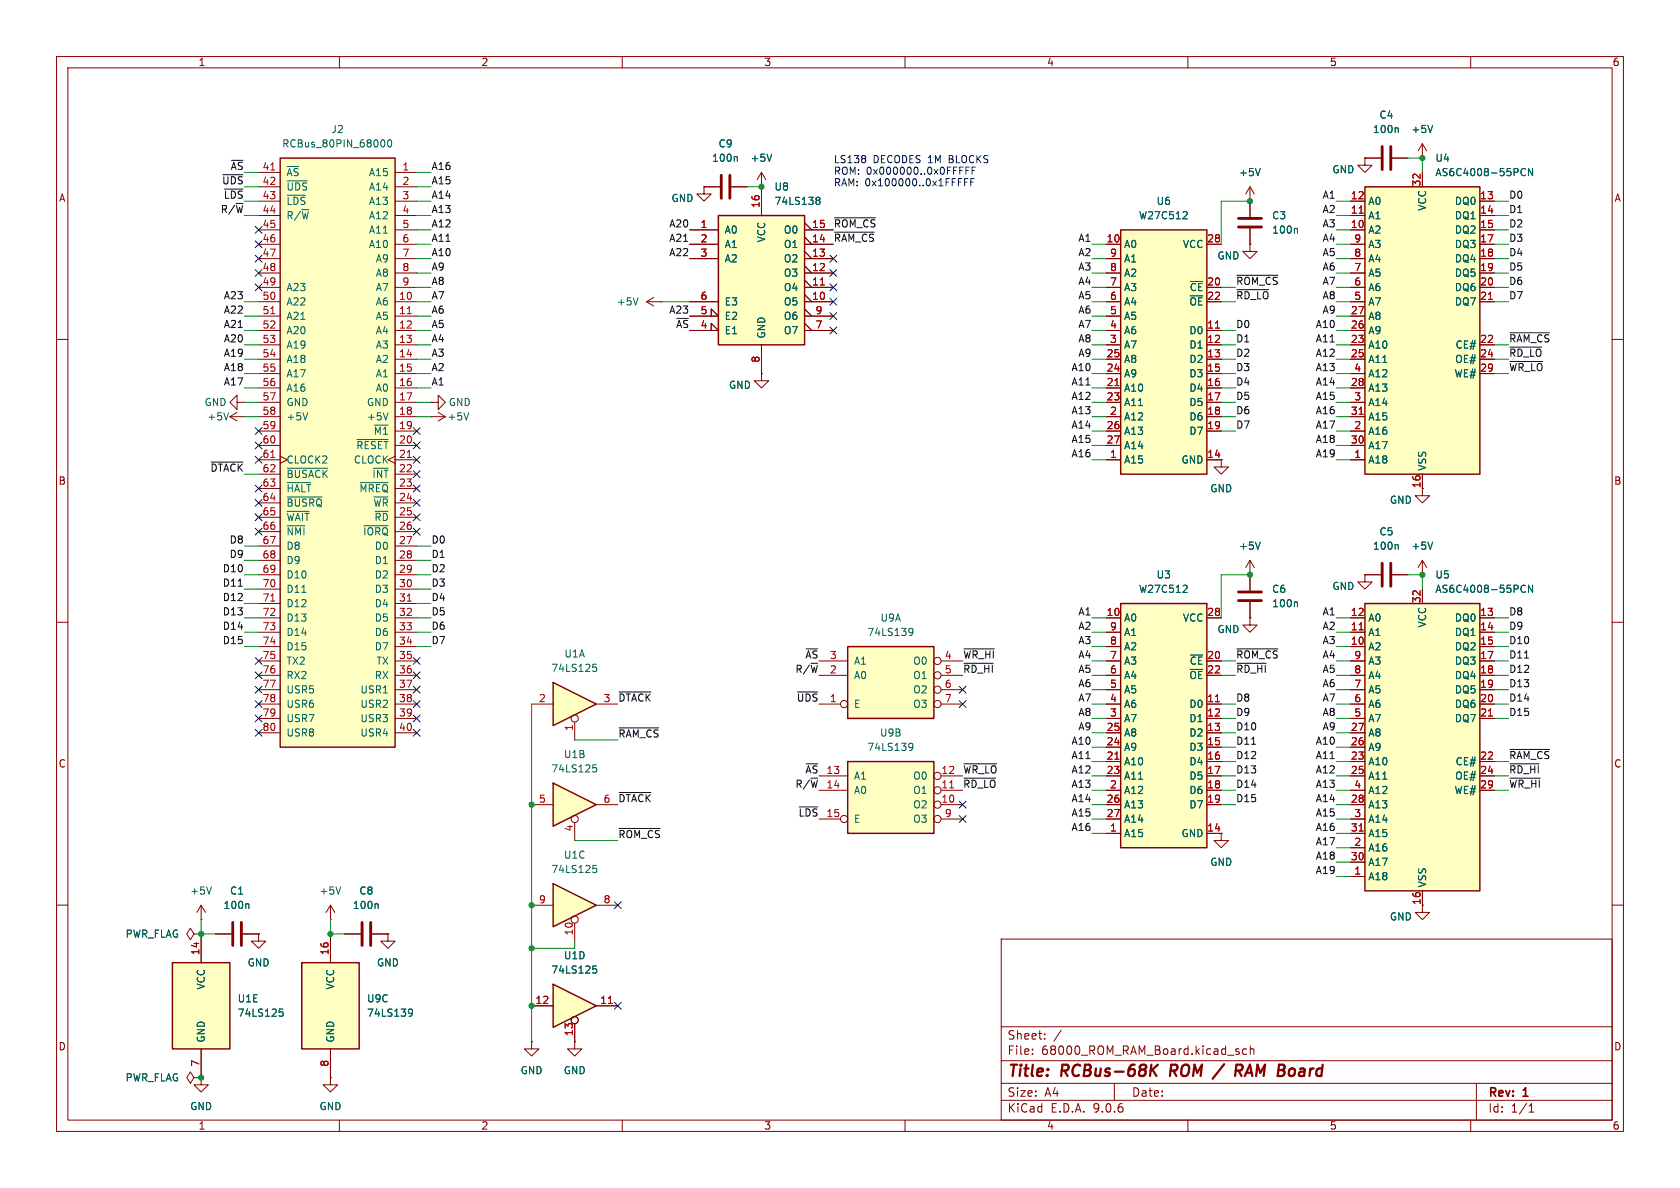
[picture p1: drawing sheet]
<svg xmlns="http://www.w3.org/2000/svg" width="297mm" height="210mm" viewBox="0 0 297 210" stroke-linecap="round" stroke-linejoin="round" font-family="sans-serif">
<defs><g id="words">
<g font-size="2.8" fill="#840000">
<text x="178" y="190.9">Title:</text>
<text x="187.7" y="190.9">RCBus-68K</text>
<text x="207.7" y="190.9">ROM</text>
<text x="216.4" y="190.9">/</text>
<text x="220.8" y="190.9">RAM Board</text>
</g>
<g font-size="2.1" fill="#840000">
<text x="178" y="184">Sheet:</text>
<text x="178" y="186.7">File:</text>
<text x="184.1" y="186.7">68000_ROM_RAM_Board.kicad_sch</text>
<text x="178" y="196.9">KiCad</text>
<text x="178" y="194.1">Size:</text>
<text x="184.7" y="194.1">A4</text>
<text x="185.7" y="196.9">E.D.A.</text>
<text x="193.3" y="196.9">9.0.6</text>
<text x="200" y="194.1">Date:</text>
<text x="263" y="194.3">Rev:</text>
<text x="263" y="196.9">Id:</text>
<text x="267.1" y="196.9">1/1</text>
<text x="269.4" y="194.3">1</text>
</g>
<g font-size="1.8" fill="#840000">
<text x="35" y="11.9">1</text>
<text x="85" y="11.9">2</text>
<text x="135" y="11.9">3</text>
<text x="185" y="11.9">4</text>
<text x="235" y="11.9">5</text>
<text x="285" y="11.9">6</text>
<text x="10.3" y="35.9">A</text>
<text x="285.3" y="35.9">A</text>
<text x="10.3" y="85.9">B</text>
<text x="251.2" y="86.4" transform="rotate(-90 251.2 86.4)">16</text>
<text x="285.3" y="85.9">B</text>
<text x="10.3" y="135.9">C</text>
<text x="285.3" y="135.9">C</text>
<text x="10.3" y="185.9">D</text>
<text x="285.3" y="185.9">D</text>
<text x="35" y="199.9">1</text>
<text x="85" y="199.9">2</text>
<text x="135" y="199.9">3</text>
<text x="185" y="199.9">4</text>
<text x="235" y="199.9">5</text>
<text x="285" y="199.9">6</text>
</g>
<g font-size="1.8" fill="#006464">
<text x="58.5" y="23.7">J2</text>
<text x="242.6" y="23.7">100n</text>
<text x="243.8" y="21.2">C4</text>
<text x="249.4" y="23.7">+5V</text>
<text x="49.8" y="26.3">RCBus_80PIN_68000</text>
<text x="125.8" y="28.8">100n</text>
<text x="126.9" y="26.3">C9</text>
<text x="132.6" y="28.8">+5V</text>
<text x="253.7" y="28.8">U4</text>
<text x="50.5" y="31.3">~{AS}</text>
<text x="50.5" y="33.9">~{UDS}</text>
<text x="65.1" y="31.3">A15</text>
<text x="65.1" y="33.9">A14</text>
<text x="118.6" y="35.9">GND</text>
<text x="136.8" y="33.9">U8</text>
<text x="218.9" y="31.3">+5V</text>
<text x="235.5" y="30.8">GND</text>
<text x="253.7" y="31.3">AS6C4008-55PCN</text>
<text x="50.5" y="36.4">~{LDS}</text>
<text x="50.5" y="39">R/~{W}</text>
<text x="65.1" y="36.4">A13</text>
<text x="65.1" y="39">A12</text>
<text x="65.1" y="41.5">A11</text>
<text x="128" y="41.5">A0</text>
<text x="136.8" y="36.4">74LS138</text>
<text x="138.5" y="41.5">O0</text>
<text x="201.3" y="39">W27C512</text>
<text x="204.4" y="36.4">U6</text>
<text x="224.8" y="39">C3</text>
<text x="224.8" y="41.5">100n</text>
<text x="241.8" y="36.4">A0</text>
<text x="241.8" y="39">A1</text>
<text x="241.8" y="41.5">A2</text>
<text x="252.3" y="37.4" transform="rotate(-90 252.3 37.4)">VCC</text>
<text x="257.1" y="36.4">DQ0</text>
<text x="257.1" y="39">DQ1</text>
<text x="257.1" y="41.5">DQ2</text>
<text x="65.1" y="44">A10</text>
<text x="66.3" y="46.6">A9</text>
<text x="128" y="44">A1</text>
<text x="128" y="46.6">A2</text>
<text x="135.5" y="42.9" transform="rotate(-90 135.5 42.9)">VCC</text>
<text x="138.5" y="44">O1</text>
<text x="138.5" y="46.6">O2</text>
<text x="198.6" y="44">A0</text>
<text x="198.6" y="46.6">A1</text>
<text x="209" y="44">VCC</text>
<text x="215.1" y="46.1">GND</text>
<text x="241.8" y="44">A3</text>
<text x="241.8" y="46.6">A4</text>
<text x="257.1" y="44">DQ3</text>
<text x="257.1" y="46.6">DQ4</text>
<text x="50.5" y="51.7">A23</text>
<text x="66.3" y="49.1">A8</text>
<text x="66.3" y="51.7">A7</text>
<text x="138.5" y="49.1">O3</text>
<text x="138.5" y="51.7">O4</text>
<text x="198.6" y="49.1">A2</text>
<text x="198.6" y="51.7">A3</text>
<text x="210.2" y="51.7">~{CE}</text>
<text x="241.8" y="49.1">A5</text>
<text x="241.8" y="51.7">A6</text>
<text x="257.1" y="49.1">DQ5</text>
<text x="257.1" y="51.7">DQ6</text>
<text x="50.5" y="54.2">A22</text>
<text x="50.5" y="56.7">A21</text>
<text x="50.5" y="59.3">A20</text>
<text x="66.3" y="54.2">A6</text>
<text x="66.3" y="56.7">A5</text>
<text x="66.3" y="59.3">A4</text>
<text x="108.9" y="54.2">+5V</text>
<text x="128" y="54.2">E3</text>
<text x="128" y="56.7">E2</text>
<text x="128" y="59.3">E1</text>
<text x="135.5" y="59.9" transform="rotate(-90 135.5 59.9)">GND</text>
<text x="138.5" y="54.2">O5</text>
<text x="138.5" y="56.7">O6</text>
<text x="138.5" y="59.3">O7</text>
<text x="198.6" y="54.2">A4</text>
<text x="198.6" y="56.7">A5</text>
<text x="198.6" y="59.3">A6</text>
<text x="210.2" y="54.2">~{OE}</text>
<text x="210.2" y="59.3">D0</text>
<text x="241.8" y="54.2">A7</text>
<text x="241.8" y="56.7">A8</text>
<text x="241.8" y="59.3">A9</text>
<text x="257.1" y="54.2">DQ7</text>
<text x="50.5" y="61.8">A19</text>
<text x="50.5" y="64.4">A18</text>
<text x="66.3" y="61.8">A3</text>
<text x="66.3" y="64.4">A2</text>
<text x="198.6" y="61.8">A7</text>
<text x="198.6" y="64.4">A8</text>
<text x="210.2" y="61.8">D1</text>
<text x="210.2" y="64.4">D2</text>
<text x="241.8" y="61.8">A10</text>
<text x="241.8" y="64.4">A11</text>
<text x="257.2" y="64.4">OE#</text>
<text x="257.2" y="61.8">CE#</text>
<text x="36.1" y="72">GND</text>
<text x="50.5" y="66.9">A17</text>
<text x="50.5" y="69.4">A16</text>
<text x="50.5" y="72">GND</text>
<text x="64.8" y="72">GND</text>
<text x="66.3" y="66.9">A1</text>
<text x="66.3" y="69.4">A0</text>
<text x="79.2" y="72">GND</text>
<text x="128.8" y="68.9">GND</text>
<text x="198.6" y="66.9">A9</text>
<text x="198.6" y="69.4">A10</text>
<text x="198.6" y="72">A11</text>
<text x="210.2" y="66.9">D3</text>
<text x="210.2" y="69.4">D4</text>
<text x="210.2" y="72">D5</text>
<text x="241.8" y="66.9">A12</text>
<text x="241.8" y="69.4">A13</text>
<text x="241.8" y="72">A14</text>
<text x="257" y="66.9">WE#</text>
<text x="36.6" y="74.5">+5V</text>
<text x="50.5" y="74.5">+5V</text>
<text x="64.8" y="74.5">+5V</text>
<text x="66" y="77.1">~{M1}</text>
<text x="79" y="74.5">+5V</text>
<text x="198.6" y="74.5">A12</text>
<text x="198.6" y="77.1">A13</text>
<text x="210.2" y="74.5">D6</text>
<text x="210.2" y="77.1">D7</text>
<text x="241.8" y="74.5">A15</text>
<text x="241.8" y="77.1">A16</text>
<text x="50.5" y="82.1">CLOCK2</text>
<text x="62.5" y="82.1">CLOCK</text>
<text x="62.9" y="79.6">~{RESET}</text>
<text x="198.6" y="79.6">A14</text>
<text x="198.6" y="82.1">A15</text>
<text x="208.8" y="82.1">GND</text>
<text x="241.8" y="79.6">A17</text>
<text x="241.8" y="82.1">A18</text>
<text x="252.3" y="83.3" transform="rotate(-90 252.3 83.3)">VSS</text>
<text x="50.5" y="84.7">~{BUSACK}</text>
<text x="50.5" y="87.2">~{HALT}</text>
<text x="50.5" y="89.8">~{BUSRQ}</text>
<text x="63.4" y="87.2">~{MREQ}</text>
<text x="65.7" y="84.7">~{INT}</text>
<text x="65.9" y="89.8">~{WR}</text>
<text x="213.9" y="87.2">GND</text>
<text x="245.6" y="89.3">GND</text>
<text x="50.5" y="92.3">~{WAIT}</text>
<text x="50.5" y="94.8">~{NMI}</text>
<text x="64.1" y="94.8">~{IORQ}</text>
<text x="66.1" y="92.3">~{RD}</text>
<text x="243.8" y="94.8">C5</text>
<text x="50.5" y="97.4">D8</text>
<text x="50.5" y="99.9">D9</text>
<text x="66.2" y="97.4">D0</text>
<text x="66.2" y="99.9">D1</text>
<text x="218.9" y="97.4">+5V</text>
<text x="242.6" y="97.4">100n</text>
<text x="249.4" y="97.4">+5V</text>
<text x="50.5" y="102.5">D10</text>
<text x="50.5" y="105">D11</text>
<text x="50.5" y="107.5">D12</text>
<text x="66.2" y="102.5">D2</text>
<text x="66.2" y="105">D3</text>
<text x="66.2" y="107.5">D4</text>
<text x="201.3" y="105">W27C512</text>
<text x="204.4" y="102.5">U3</text>
<text x="224.8" y="105">C6</text>
<text x="224.8" y="107.5">100n</text>
<text x="235.5" y="104.5">GND</text>
<text x="253.7" y="105">AS6C4008-55PCN</text>
<text x="253.7" y="102.5">U5</text>
<text x="50.5" y="110.1">D13</text>
<text x="50.5" y="112.6">D14</text>
<text x="66.2" y="110.1">D5</text>
<text x="66.2" y="112.6">D6</text>
<text x="153.2" y="112.6">74LS139</text>
<text x="155.6" y="110.1">U9A</text>
<text x="198.6" y="110.1">A0</text>
<text x="198.6" y="112.6">A1</text>
<text x="209" y="110.1">VCC</text>
<text x="215.1" y="112.1">GND</text>
<text x="241.8" y="110.1">A0</text>
<text x="241.8" y="112.6">A1</text>
<text x="252.3" y="111" transform="rotate(-90 252.3 111)">VCC</text>
<text x="257.1" y="110.1">DQ0</text>
<text x="257.1" y="112.6">DQ1</text>
<text x="50.5" y="115.2">D15</text>
<text x="50.5" y="117.7">TX2</text>
<text x="66.2" y="115.2">D7</text>
<text x="66.5" y="117.7">TX</text>
<text x="97.4" y="119">74LS125</text>
<text x="99.7" y="116.4">U1A</text>
<text x="150.9" y="117.7">A1</text>
<text x="161.3" y="117.7">O0</text>
<text x="198.6" y="115.2">A2</text>
<text x="198.6" y="117.7">A3</text>
<text x="210.2" y="117.7">~{CE}</text>
<text x="241.8" y="115.2">A2</text>
<text x="241.8" y="117.7">A3</text>
<text x="257.1" y="115.2">DQ2</text>
<text x="257.1" y="117.7">DQ3</text>
<text x="50.5" y="120.2">RX2</text>
<text x="50.5" y="122.8">USR5</text>
<text x="50.5" y="125.3">USR6</text>
<text x="63.6" y="122.8">USR1</text>
<text x="63.6" y="125.3">USR2</text>
<text x="66.2" y="120.2">RX</text>
<text x="150.9" y="120.2">A0</text>
<text x="150.9" y="125.3">E</text>
<text x="161.3" y="120.2">O1</text>
<text x="161.3" y="122.8">O2</text>
<text x="161.3" y="125.3">O3</text>
<text x="198.6" y="120.2">A4</text>
<text x="198.6" y="122.8">A5</text>
<text x="198.6" y="125.3">A6</text>
<text x="210.2" y="120.2">~{OE}</text>
<text x="210.2" y="125.3">D0</text>
<text x="241.8" y="120.2">A4</text>
<text x="241.8" y="122.8">A5</text>
<text x="241.8" y="125.3">A6</text>
<text x="257.1" y="120.2">DQ4</text>
<text x="257.1" y="122.8">DQ5</text>
<text x="257.1" y="125.3">DQ6</text>
<text x="50.5" y="127.9">USR7</text>
<text x="50.5" y="130.4">USR8</text>
<text x="63.6" y="127.9">USR3</text>
<text x="63.6" y="130.4">USR4</text>
<text x="155.5" y="130.4">U9B</text>
<text x="198.6" y="127.9">A7</text>
<text x="198.6" y="130.4">A8</text>
<text x="210.2" y="127.9">D1</text>
<text x="210.2" y="130.4">D2</text>
<text x="241.8" y="127.9">A7</text>
<text x="241.8" y="130.4">A8</text>
<text x="257.1" y="127.9">DQ7</text>
<text x="97.4" y="136.8">74LS125</text>
<text x="99.6" y="134.2">U1B</text>
<text x="153.2" y="132.9">74LS139</text>
<text x="198.6" y="132.9">A9</text>
<text x="198.6" y="135.5">A10</text>
<text x="210.2" y="132.9">D3</text>
<text x="210.2" y="135.5">D4</text>
<text x="241.8" y="132.9">A9</text>
<text x="241.8" y="135.5">A10</text>
<text x="257.2" y="135.5">CE#</text>
<text x="150.9" y="138">A1</text>
<text x="150.9" y="140.6">A0</text>
<text x="161.3" y="138">O0</text>
<text x="161.3" y="140.6">O1</text>
<text x="161.3" y="143.1">O2</text>
<text x="198.6" y="138">A11</text>
<text x="198.6" y="140.6">A12</text>
<text x="198.6" y="143.1">A13</text>
<text x="210.2" y="138">D5</text>
<text x="210.2" y="140.6">D6</text>
<text x="210.2" y="143.1">D7</text>
<text x="241.8" y="138">A11</text>
<text x="241.8" y="140.6">A12</text>
<text x="241.8" y="143.1">A13</text>
<text x="257" y="140.6">WE#</text>
<text x="257.2" y="138">OE#</text>
<text x="150.9" y="145.6">E</text>
<text x="161.3" y="145.6">O3</text>
<text x="198.6" y="145.6">A14</text>
<text x="198.6" y="148.2">A15</text>
<text x="208.8" y="148.2">GND</text>
<text x="241.8" y="145.6">A14</text>
<text x="241.8" y="148.2">A15</text>
<text x="97.4" y="154.5">74LS125</text>
<text x="99.6" y="152">U1C</text>
<text x="213.9" y="153.3">GND</text>
<text x="241.8" y="150.7">A16</text>
<text x="241.8" y="153.3">A17</text>
<text x="241.8" y="155.8">A18</text>
<text x="33.5" y="158.3">+5V</text>
<text x="39.4" y="160.9">100n</text>
<text x="40.6" y="158.3">C1</text>
<text x="56.4" y="158.3">+5V</text>
<text x="62.3" y="160.9">100n</text>
<text x="63.4" y="158.3">C8</text>
<text x="252.3" y="157" transform="rotate(-90 252.3 157)">VSS</text>
<text x="22.1" y="166">PWR_FLAG</text>
<text x="245.6" y="162.9">GND</text>
<text x="43.7" y="171">GND</text>
<text x="66.5" y="171">GND</text>
<text x="97.4" y="172.3">74LS125</text>
<text x="99.6" y="169.8">U1D</text>
<text x="36.4" y="175" transform="rotate(-90 36.4 175)">VCC</text>
<text x="41.9" y="179.9">74LS125</text>
<text x="41.9" y="177.4">U1E</text>
<text x="59.3" y="175" transform="rotate(-90 59.3 175)">VCC</text>
<text x="64.8" y="179.9">74LS139</text>
<text x="64.8" y="177.4">U9C</text>
<text x="36.4" y="184.4" transform="rotate(-90 36.4 184.4)">GND</text>
<text x="59.3" y="184.4" transform="rotate(-90 59.3 184.4)">GND</text>
<text x="22.1" y="191.4">PWR_FLAG</text>
<text x="91.9" y="190.1">GND</text>
<text x="99.6" y="190.1">GND</text>
<text x="33.5" y="196.4">GND</text>
<text x="56.4" y="196.4">GND</text>
</g>
<g font-size="1.8" fill="#0000c2">
<text x="147.3" y="29">LS138</text>
<text x="154.4" y="29">DECODES 1M</text>
<text x="168" y="29">BLOCKS</text>
<text x="147.3" y="31.1">ROM: 0x000000..0x0FFFFF</text>
<text x="147.3" y="33.1">RAM: 0x100000..0x1FFFFF</text>
</g>
<g font-size="1.8" fill="#009600">
<text x="39.2" y="32.7">~{UDS} 42</text>
<text x="39.5" y="35.2">~{LDS} 43</text>
<text x="40.7" y="30.1">~{AS} 41</text>
<text x="37.1" y="83.5">~{DTACK} 62</text>
</g>
<g font-size="1.8" fill="#a90000">
<text x="71" y="30.2">1</text>
<text x="71" y="32.8">2</text>
<text x="71" y="35.3">3</text>
<text x="238.7" y="35.3">12</text>
<text x="251.2" y="33.1" transform="rotate(-90 251.2 33.1)">32</text>
<text x="261.6" y="35.3">13</text>
<text x="46.3" y="37.8">44</text>
<text x="46.3" y="40.4">45</text>
<text x="71" y="37.8">4</text>
<text x="71" y="40.4">5</text>
<text x="123.8" y="40.4">1</text>
<text x="134.4" y="36.9" transform="rotate(-90 134.4 36.9)">16</text>
<text x="143.5" y="40.4">15</text>
<text x="238.7" y="37.8">11</text>
<text x="238.7" y="40.4">10</text>
<text x="261.6" y="37.8">14</text>
<text x="261.6" y="40.4">15</text>
<text x="46.3" y="42.9">46</text>
<text x="46.3" y="45.5">47</text>
<text x="71" y="42.9">6</text>
<text x="71" y="45.5">7</text>
<text x="123.8" y="42.9">2</text>
<text x="123.8" y="45.5">3</text>
<text x="143.5" y="42.9">14</text>
<text x="143.5" y="45.5">13</text>
<text x="195.5" y="42.9">10</text>
<text x="196.1" y="45.5">9</text>
<text x="213.3" y="42.9">28</text>
<text x="239.3" y="42.9">9</text>
<text x="239.3" y="45.5">8</text>
<text x="261.6" y="42.9">17</text>
<text x="261.6" y="45.5">18</text>
<text x="46.3" y="48">48</text>
<text x="46.3" y="50.5">49</text>
<text x="46.3" y="53.1">50</text>
<text x="70.4" y="53.1">10</text>
<text x="71" y="48">8</text>
<text x="71" y="50.5">9</text>
<text x="123.8" y="53.1">6</text>
<text x="143.5" y="48">12</text>
<text x="143.5" y="50.5">11</text>
<text x="143.5" y="53.1">10</text>
<text x="196.1" y="48">8</text>
<text x="196.1" y="50.5">7</text>
<text x="196.1" y="53.1">6</text>
<text x="213.3" y="50.5">20</text>
<text x="213.3" y="53.1">22</text>
<text x="239.3" y="48">7</text>
<text x="239.3" y="50.5">6</text>
<text x="239.3" y="53.1">5</text>
<text x="261.6" y="48">19</text>
<text x="261.6" y="50.5">20</text>
<text x="261.6" y="53.1">21</text>
<text x="46.3" y="55.6">51</text>
<text x="46.3" y="58.2">52</text>
<text x="70.4" y="55.6">11</text>
<text x="70.4" y="58.2">12</text>
<text x="123.8" y="55.6">5</text>
<text x="123.8" y="58.2">4</text>
<text x="144.1" y="55.6">9</text>
<text x="144.1" y="58.2">7</text>
<text x="196.1" y="55.6">5</text>
<text x="196.1" y="58.2">4</text>
<text x="213.3" y="58.2">11</text>
<text x="238.7" y="55.6">27</text>
<text x="238.7" y="58.2">26</text>
<text x="46.3" y="60.7">53</text>
<text x="46.3" y="63.2">54</text>
<text x="46.3" y="65.8">55</text>
<text x="70.4" y="60.7">13</text>
<text x="70.4" y="63.2">14</text>
<text x="70.4" y="65.8">15</text>
<text x="134.4" y="64.2" transform="rotate(-90 134.4 64.2)">8</text>
<text x="195.5" y="63.2">25</text>
<text x="195.5" y="65.8">24</text>
<text x="196.1" y="60.7">3</text>
<text x="213.3" y="60.7">12</text>
<text x="213.3" y="63.2">13</text>
<text x="213.3" y="65.8">15</text>
<text x="238.7" y="60.7">23</text>
<text x="238.7" y="63.2">25</text>
<text x="239.3" y="65.8">4</text>
<text x="261.6" y="60.7">22</text>
<text x="261.6" y="63.2">24</text>
<text x="261.6" y="65.8">29</text>
<text x="46.3" y="68.3">56</text>
<text x="46.3" y="70.9">57</text>
<text x="70.4" y="68.3">16</text>
<text x="70.4" y="70.9">17</text>
<text x="195.5" y="68.3">21</text>
<text x="195.5" y="70.9">23</text>
<text x="213.3" y="68.3">16</text>
<text x="213.3" y="70.9">17</text>
<text x="238.7" y="68.3">28</text>
<text x="239.3" y="70.9">3</text>
<text x="46.3" y="73.4">58</text>
<text x="46.3" y="75.9">59</text>
<text x="70.4" y="73.4">18</text>
<text x="70.4" y="75.9">19</text>
<text x="195.5" y="75.9">26</text>
<text x="196.1" y="73.4">2</text>
<text x="213.3" y="73.4">18</text>
<text x="213.3" y="75.9">19</text>
<text x="238.7" y="73.4">31</text>
<text x="239.3" y="75.9">2</text>
<text x="46.3" y="78.5">60</text>
<text x="46.3" y="81">61</text>
<text x="70.4" y="78.5">20</text>
<text x="70.4" y="81">21</text>
<text x="70.4" y="83.6">22</text>
<text x="195.5" y="78.5">27</text>
<text x="196.1" y="81">1</text>
<text x="213.3" y="81">14</text>
<text x="238.7" y="78.5">30</text>
<text x="239.3" y="81">1</text>
<text x="46.3" y="86.1">63</text>
<text x="46.3" y="88.6">64</text>
<text x="70.4" y="86.1">23</text>
<text x="70.4" y="88.6">24</text>
<text x="46.3" y="91.2">65</text>
<text x="46.3" y="93.7">66</text>
<text x="70.4" y="91.2">25</text>
<text x="70.4" y="93.7">26</text>
<text x="46.3" y="96.3">67</text>
<text x="46.3" y="98.8">68</text>
<text x="46.3" y="101.3">69</text>
<text x="70.4" y="96.3">27</text>
<text x="70.4" y="98.8">28</text>
<text x="70.4" y="101.3">29</text>
<text x="46.3" y="103.9">70</text>
<text x="46.3" y="106.4">71</text>
<text x="70.4" y="103.9">30</text>
<text x="70.4" y="106.4">31</text>
<text x="251.2" y="106.7" transform="rotate(-90 251.2 106.7)">32</text>
<text x="46.3" y="109">72</text>
<text x="46.3" y="111.5">73</text>
<text x="70.4" y="109">32</text>
<text x="70.4" y="111.5">33</text>
<text x="195.5" y="109">10</text>
<text x="196.1" y="111.5">9</text>
<text x="213.3" y="109">28</text>
<text x="238.7" y="109">12</text>
<text x="238.7" y="111.5">11</text>
<text x="261.6" y="109">13</text>
<text x="261.6" y="111.5">14</text>
<text x="46.3" y="114">74</text>
<text x="46.3" y="116.6">75</text>
<text x="46.3" y="119.1">76</text>
<text x="70.4" y="114">34</text>
<text x="70.4" y="116.6">35</text>
<text x="70.4" y="119.1">36</text>
<text x="166.9" y="116.6">4</text>
<text x="166.9" y="119.1">5</text>
<text x="196.1" y="114">8</text>
<text x="196.1" y="116.6">7</text>
<text x="196.1" y="119.1">6</text>
<text x="213.3" y="116.6">20</text>
<text x="213.3" y="119.1">22</text>
<text x="238.7" y="114">10</text>
<text x="239.3" y="116.6">9</text>
<text x="239.3" y="119.1">8</text>
<text x="261.6" y="114">15</text>
<text x="261.6" y="116.6">17</text>
<text x="261.6" y="119.1">18</text>
<text x="46.3" y="121.7">77</text>
<text x="46.3" y="124.2">78</text>
<text x="70.4" y="121.7">37</text>
<text x="70.4" y="124.2">38</text>
<text x="95.2" y="124.2">2</text>
<text x="106.6" y="124.2">3</text>
<text x="166.9" y="121.7">6</text>
<text x="166.9" y="124.2">7</text>
<text x="196.1" y="121.7">5</text>
<text x="196.1" y="124.2">4</text>
<text x="213.3" y="124.2">11</text>
<text x="239.3" y="121.7">7</text>
<text x="239.3" y="124.2">6</text>
<text x="261.6" y="121.7">19</text>
<text x="261.6" y="124.2">20</text>
<text x="46.3" y="126.7">79</text>
<text x="46.3" y="129.3">80</text>
<text x="70.4" y="126.7">39</text>
<text x="70.4" y="129.3">40</text>
<text x="101.3" y="129.3" transform="rotate(-90 101.3 129.3)">1</text>
<text x="195.5" y="129.3">25</text>
<text x="195.5" y="131.8">24</text>
<text x="196.1" y="126.7">3</text>
<text x="213.3" y="126.7">12</text>
<text x="213.3" y="129.3">13</text>
<text x="213.3" y="131.8">15</text>
<text x="238.7" y="129.3">27</text>
<text x="238.7" y="131.8">26</text>
<text x="239.3" y="126.7">5</text>
<text x="261.6" y="126.7">21</text>
<text x="146" y="136.9">13</text>
<text x="166.3" y="136.9">12</text>
<text x="195.5" y="134.4">21</text>
<text x="195.5" y="136.9">23</text>
<text x="213.3" y="134.4">16</text>
<text x="213.3" y="136.9">17</text>
<text x="238.7" y="134.4">23</text>
<text x="238.7" y="136.9">25</text>
<text x="261.6" y="134.4">22</text>
<text x="261.6" y="136.9">24</text>
<text x="95.2" y="142">5</text>
<text x="106.6" y="142">6</text>
<text x="166.3" y="139.4">11</text>
<text x="166.3" y="142">10</text>
<text x="195.5" y="142">26</text>
<text x="196.1" y="139.4">2</text>
<text x="213.3" y="139.4">18</text>
<text x="213.3" y="142">19</text>
<text x="238.7" y="142">28</text>
<text x="239.3" y="139.4">4</text>
<text x="261.6" y="139.4">29</text>
<text x="101.3" y="147.1" transform="rotate(-90 101.3 147.1)">4</text>
<text x="166.9" y="144.5">9</text>
<text x="195.5" y="144.5">27</text>
<text x="196.1" y="147.1">1</text>
<text x="213.3" y="147.1">14</text>
<text x="238.7" y="147.1">31</text>
<text x="239.3" y="144.5">3</text>
<text x="239.3" y="149.6">2</text>
<text x="238.7" y="152.1">30</text>
<text x="239.3" y="154.7">1</text>
<text x="95.2" y="159.8">9</text>
<text x="106.6" y="159.8">8</text>
<text x="251.2" y="160.1" transform="rotate(-90 251.2 160.1)">16</text>
<text x="101.3" y="165.5" transform="rotate(-90 101.3 165.5)">10</text>
<text x="35.3" y="169" transform="rotate(-90 35.3 169)">14</text>
<text x="58.2" y="169" transform="rotate(-90 58.2 169)">16</text>
<text x="94.6" y="177.5">12</text>
<text x="106" y="177.5">11</text>
<text x="101.3" y="183.2" transform="rotate(-90 101.3 183.2)">13</text>
<text x="35.3" y="188.7" transform="rotate(-90 35.3 188.7)">7</text>
<text x="58.2" y="188.7" transform="rotate(-90 58.2 188.7)">8</text>
</g>
<g font-size="1.8" fill="#0f0f0f">
<text x="76.2" y="32.7">A15</text>
<text x="76.2" y="35.2">A14</text>
<text x="76.2" y="30.1">A16</text>
<text x="233.7" y="35.2">A1</text>
<text x="266.7" y="35.2">D0</text>
<text x="38.9" y="37.8">R/~{W}</text>
<text x="76.2" y="40.3">A12</text>
<text x="76.2" y="37.8">A13</text>
<text x="118.2" y="40.3">A20</text>
<text x="147.3" y="40.3">~{ROM_CS}</text>
<text x="233.7" y="37.8">A2</text>
<text x="233.7" y="40.3">A3</text>
<text x="266.7" y="37.8">D1</text>
<text x="266.7" y="40.3">D2</text>
<text x="76.2" y="42.8">A11</text>
<text x="76.2" y="47.9">A9</text>
<text x="76.2" y="45.4">A10</text>
<text x="118.2" y="42.8">A21</text>
<text x="118.2" y="45.4">A22</text>
<text x="147.3" y="42.8">~{RAM_CS}</text>
<text x="190.5" y="42.8">A1</text>
<text x="190.5" y="45.4">A2</text>
<text x="190.5" y="47.9">A3</text>
<text x="233.7" y="42.8">A4</text>
<text x="233.7" y="45.4">A5</text>
<text x="233.7" y="47.9">A6</text>
<text x="266.7" y="47.9">D5</text>
<text x="266.7" y="45.4">D4</text>
<text x="266.7" y="42.8">D3</text>
<text x="39.5" y="53">A23</text>
<text x="76.2" y="53">A7</text>
<text x="76.2" y="50.5">A8</text>
<text x="190.5" y="50.5">A4</text>
<text x="190.5" y="53">A5</text>
<text x="218.4" y="50.5">~{ROM_CS}</text>
<text x="218.4" y="53">~{RD_LO}</text>
<text x="233.7" y="50.5">A7</text>
<text x="233.7" y="53">A8</text>
<text x="266.7" y="50.5">D6</text>
<text x="266.7" y="53">D7</text>
<text x="39.5" y="58.1">A21</text>
<text x="39.5" y="55.5">A22</text>
<text x="76.2" y="55.5">A6</text>
<text x="76.2" y="58.1">A5</text>
<text x="118.2" y="55.5">A23</text>
<text x="119.4" y="58.1">~{AS}4</text>
<text x="190.5" y="55.5">A6</text>
<text x="190.5" y="58.1">A7</text>
<text x="218.4" y="58.1">D0</text>
<text x="232.5" y="58.1">A10</text>
<text x="233.7" y="55.5">A9</text>
<text x="39.5" y="60.6">A20</text>
<text x="39.5" y="63.2">A19</text>
<text x="39.5" y="65.7">A18</text>
<text x="76.2" y="63.2">A3</text>
<text x="76.2" y="60.6">A4</text>
<text x="76.2" y="65.7">A2</text>
<text x="189.3" y="65.7">A10</text>
<text x="190.5" y="60.6">A8</text>
<text x="190.5" y="63.2">A9</text>
<text x="218.4" y="63.2">D2</text>
<text x="218.4" y="60.6">D1</text>
<text x="218.4" y="65.7">D3</text>
<text x="232.5" y="60.6">A11</text>
<text x="232.5" y="65.7">A13</text>
<text x="232.5" y="63.2">A12</text>
<text x="266.7" y="65.7">~{WR_LO}</text>
<text x="266.7" y="60.6">~{RAM_CS}</text>
<text x="266.7" y="63.2">~{RD_LO}</text>
<text x="39.5" y="68.2">A17</text>
<text x="76.2" y="68.2">A1</text>
<text x="189.3" y="68.2">A11</text>
<text x="189.3" y="70.8">A12</text>
<text x="218.4" y="70.8">D5</text>
<text x="218.4" y="68.2">D4</text>
<text x="232.5" y="68.2">A14</text>
<text x="232.5" y="70.8">A15</text>
<text x="189.3" y="75.9">A14</text>
<text x="189.3" y="73.3">A13</text>
<text x="218.4" y="75.9">D7</text>
<text x="218.4" y="73.3">D6</text>
<text x="232.5" y="73.3">A16</text>
<text x="232.5" y="75.9">A17</text>
<text x="189.3" y="80.9">A16</text>
<text x="189.3" y="78.4">A15</text>
<text x="232.5" y="80.9">A19</text>
<text x="232.5" y="78.4">A18</text>
<text x="39.3" y="101.3">D10</text>
<text x="40.5" y="96.2">D8</text>
<text x="40.5" y="98.7">D9</text>
<text x="76.2" y="96.2">D0</text>
<text x="76.2" y="98.7">D1</text>
<text x="76.2" y="101.3">D2</text>
<text x="39.3" y="106.3">D12</text>
<text x="39.3" y="103.8">D11</text>
<text x="76.2" y="106.3">D4</text>
<text x="76.2" y="103.8">D3</text>
<text x="39.3" y="111.4">D14</text>
<text x="39.3" y="114">D15</text>
<text x="39.3" y="108.9">D13</text>
<text x="76.2" y="114">D7</text>
<text x="76.2" y="108.9">D5</text>
<text x="76.2" y="111.4">D6</text>
<text x="190.5" y="111.4">A2</text>
<text x="190.5" y="114">A3</text>
<text x="190.5" y="108.9">A1</text>
<text x="233.7" y="108.9">A1</text>
<text x="233.7" y="111.4">A2</text>
<text x="233.7" y="114">A3</text>
<text x="266.7" y="114">D10</text>
<text x="266.7" y="108.9">D8</text>
<text x="266.7" y="111.4">D9</text>
<text x="140.5" y="119">R/~{W} 2</text>
<text x="142.3" y="116.5">~{AS}3</text>
<text x="170.2" y="116.5">~{WR_HI}</text>
<text x="170.2" y="119">~{RD_HI}</text>
<text x="190.5" y="119">A5</text>
<text x="190.5" y="116.5">A4</text>
<text x="218.4" y="119">~{RD_HI}</text>
<text x="218.4" y="116.5">~{ROM_CS}</text>
<text x="233.7" y="119">A5</text>
<text x="233.7" y="116.5">A4</text>
<text x="266.7" y="119">D12</text>
<text x="266.7" y="116.5">D11</text>
<text x="109.2" y="124.1">~{DTACK}</text>
<text x="140.8" y="124.1">~{UDS}1</text>
<text x="190.5" y="124.1">A7</text>
<text x="190.5" y="121.6">A6</text>
<text x="218.4" y="124.1">D8</text>
<text x="233.7" y="124.1">A7</text>
<text x="233.7" y="121.6">A6</text>
<text x="266.7" y="124.1">D14</text>
<text x="266.7" y="121.6">D13</text>
<text x="109.2" y="130.5">~{RAM_CS}</text>
<text x="189.3" y="131.7">A10</text>
<text x="190.5" y="126.7">A8</text>
<text x="190.5" y="129.2">A9</text>
<text x="218.4" y="126.7">D9</text>
<text x="218.4" y="129.2">D10</text>
<text x="218.4" y="131.7">D11</text>
<text x="232.5" y="131.7">A10</text>
<text x="233.7" y="129.2">A9</text>
<text x="233.7" y="126.7">A8</text>
<text x="266.7" y="126.7">D15</text>
<text x="142.3" y="136.8">~{AS}</text>
<text x="170.2" y="136.8">~{WR_LO}</text>
<text x="189.3" y="134.3">A11</text>
<text x="189.3" y="136.8">A12</text>
<text x="218.4" y="134.3">D12</text>
<text x="218.4" y="136.8">D13</text>
<text x="232.5" y="134.3">A11</text>
<text x="232.5" y="136.8">A12</text>
<text x="266.7" y="136.8">~{RD_HI}</text>
<text x="266.7" y="134.3">~{RAM_CS}</text>
<text x="109.2" y="141.9">~{DTACK}</text>
<text x="140.5" y="139.4">R/~{W}14</text>
<text x="170.2" y="139.4">~{RD_LO}</text>
<text x="189.3" y="141.9">A14</text>
<text x="189.3" y="139.4">A13</text>
<text x="218.4" y="141.9">D15</text>
<text x="218.4" y="139.4">D14</text>
<text x="232.5" y="139.4">A13</text>
<text x="232.5" y="141.9">A14</text>
<text x="266.7" y="139.4">~{WR_HI}</text>
<text x="109.2" y="148.2">~{ROM_CS}</text>
<text x="141.1" y="144.4">~{LDS}15</text>
<text x="189.3" y="147">A16</text>
<text x="189.3" y="144.4">A15</text>
<text x="232.5" y="149.5">A17</text>
<text x="232.5" y="144.4">A15</text>
<text x="232.5" y="147">A16</text>
<text x="232.5" y="154.6">A19</text>
<text x="232.5" y="152.1">A18</text>
</g>
</g></defs>
<g fill="none" stroke="#840000" stroke-width=".18">
<path d="M10 10h277v190h-277zM12 12h273v186h-273zM60 10v2M110 10v2M160 10v2M210 10v2M260 10v2M221 35.6h.1M221 33v2.6M221 33l.7 1.3M221 33l-.8 1.3M10 60h2"/>
<path d="M285 60h2M221 99.1l.7 1.2M221 99.1l-.8 1.2M221 99.1v2.5M10 110h2M221 101.6h.1M285 110h2M10 160h2M177 166h108v32h-108zM285 160h2M60 198v2M110 198v2"/>
<path d="M160 198v2M177 194.5h108M177 191.5h108M177 187.5h108M177 181.5h108M182.5 186.3v.1M182.5 185.5v.1M184.7 183.6v.1M184.7 182.8v.1M187.6 182.1l-1.3 2M197 191.5v3M210 198v2"/>
<path d="M218.9 185.9l.2 .2-.2 .3M218.9 185.4l.1 .1M220.4 185.5l-.4-.1-.3 .3v.4l.1 .2h.6M221 185.5l.2-.1 .4 .1 .1 .9M221 184.9v1.5M260 198v2M261 191.5v6.5M270.3 196.6h.9M270.3 195.5l.4-.4v1.5"/>
</g>
<path d="M203.7 189.1l.7 1.1M204.7 188.2l-1.3 1.2M207.1 188.2l-.3 2M216.4 188.1l-2 2.6M218.6 188.2l.9 .1a.58 .58 0 0 1-.3 1h-.7M218.9 189.3l.6 .9" fill="none" stroke="#840000" stroke-width=".4"/>
<path d="M222.8 29.8l-.4 1.3M222.8 95.8l-.4 1.3" fill="none" stroke="#006464" stroke-width=".18"/>
<path d="M97.8 156.2l7.6 3.8-7.6 3.8z" fill="#ffffc2"/>
<path d="M97.8 156.2l7.6 3.8-7.6 3.8z" fill="none" stroke="#840000" stroke-width=".25"/>
<g fill="none" stroke="#840000" stroke-width=".18">
<path d="M241.3 27.9h2.8M246.1 27.9h2.8M215.9 147.3v1.3h1.3l-1.3 1.3-1.3-1.3h1.3M215.9 147.3h.1M58.4 162.6h.1M58.4 160l-.7 1.3M58.4 160l.8 1.3M58.4 160v2.6M61 165.1h2.8M65.8 165.1h2.8M68.6 165.1v1.3h1.2l-1.2 1.2-1.3-1.2h1.3M68.6 165.1h.1"/>
<path d="M94 160h3.8M101.6 163.2v3.2M105.4 160h3.8M251.5 160v1.3h-1.3l1.3 1.3 1.2-1.3h-1.2"/>
<circle cx="101.6" cy="162.6" r=".63"/>
</g>
<path d="M247 22.6l.2 .2v.6M60.2 156.8l-.4 1.3M66.7 159.8l.2 .1v.7M104.8 153h.6M105 153.5h.3l.2 .2-.1 .4-.4 .1" fill="none" stroke="#006464" stroke-width=".18"/>
<path d="M244.3 25.9v4.1M245.9 25.9v4.1M64 163.1v4M65.5 163.1v4" fill="none" stroke="#840000" stroke-width=".51"/>
<path d="M198.1 106.7h15.3v43.2h-15.3z" fill="#ffffc2"/>
<path d="M198.1 106.7h15.3v43.2h-15.3z" fill="none" stroke="#840000" stroke-width=".25"/>
<g fill="none" stroke="#840000" stroke-width=".18">
<path d="M195.6 109.2h2.5M195.6 111.8h2.5M195.6 114.3h2.5M195.6 116.8h2.5M195.6 119.4h2.5M213.4 109.2h2.5M213.4 116.8h2.5M213.4 119.4h2.5M221 109.2v1.3h-1.3l1.3 1.3 1.2-1.3h-1.2M221 109.2h.1M195.6 121.9h2.5M195.6 124.5h2.5"/>
<path d="M195.6 127h2.5M195.6 129.5h2.5M195.6 132.1h2.5M195.6 134.6h2.5M195.6 137.2h2.5M195.6 139.7h2.5M213.4 124.5h2.5M213.4 127h2.5M213.4 129.5h2.5M213.4 132.1h2.5M213.4 134.6h2.5M213.4 137.2h2.5"/>
<path d="M213.4 139.7h2.5M195.6 142.2h2.5M195.6 144.8h2.5M195.6 147.3h2.5M213.4 142.2h2.5M213.4 147.3h2.5"/>
</g>
<path d="M197.1 134.2h.7M214.9 124h.7" fill="none" stroke="#a90000" stroke-width=".18"/>
<path d="M209.6 103.4l.3 .3-.1 .3-.7 .7h.8" fill="none" stroke="#006464" stroke-width=".18"/>
<path d="M49.5 27.9h20.3v104.2h-20.3z" fill="#ffffc2"/>
<path d="M49.5 27.9h20.3v104.2h-20.3z" fill="none" stroke="#840000" stroke-width=".25"/>
<g fill="none" stroke="#840000" stroke-width=".18">
<path d="M45.7 30.5h3.8M45.7 33h3.8M45.7 35.6h3.8M45.7 38.1h3.8M69.8 30.5h3.9M69.8 33h3.9M69.8 35.6h3.9M69.8 38.1h3.9M221 35.6v2.8M45.7 40.6h3.8M45.7 43.2h3.8M45.7 45.7h3.8"/>
<path d="M45.7 48.3h3.8M45.7 50.8h3.8M45.7 53.3h3.8M45.7 55.9h3.8M45.7 58.4h3.8M69.8 40.6h3.9M69.8 43.2h3.9M69.8 45.7h3.9M69.8 48.3h3.9M69.8 50.8h3.9M69.8 53.3h3.9M69.8 55.9h3.9"/>
<path d="M69.8 58.4h3.9M221 40.4v2.8M45.7 61h3.8M45.7 63.5h3.8M45.7 66h3.8M45.7 68.6h3.8M45.7 71.1h3.8M45.7 73.7h3.8M45.7 76.2h3.8M45.7 78.7h3.8M69.8 61h3.9M69.8 63.5h3.9"/>
<path d="M69.8 66h3.9M69.8 68.6h3.9M69.8 71.1h3.9M69.8 73.7h3.9M69.8 76.2h3.9M69.8 78.7h3.9M45.7 81.3h3.8M45.7 83.8h3.8M45.7 86.4h3.8M45.7 88.9h3.8M45.7 91.4h3.8M45.7 94h3.8"/>
<path d="M45.7 96.5h3.8M45.7 99.1h3.8M49.5 80.6l1.3 .7-1.3 .6M69.8 80.6l-1.2 .7 1.2 .6M69.8 81.3h3.9M69.8 83.8h3.9M69.8 86.4h3.9M69.8 88.9h3.9M69.8 91.4h3.9M69.8 94h3.9M69.8 96.5h3.9M69.8 99.1h3.9"/>
<path d="M45.7 101.6h3.8M45.7 104.1h3.8M45.7 106.7h3.8M45.7 109.2h3.8M45.7 111.8h3.8M45.7 114.3h3.8M45.7 116.8h3.8M45.7 119.4h3.8M69.8 101.6h3.9M69.8 104.1h3.9M69.8 106.7h3.9M69.8 109.2h3.9"/>
<path d="M69.8 111.8h3.9M69.8 114.3h3.9M69.8 116.8h3.9M69.8 119.4h3.9M221 101.6v2.8M221 106.4v2.8M45.7 121.9h3.8M45.7 124.5h3.8M45.7 127h3.8M45.7 129.5h3.8M69.8 121.9h3.9M69.8 124.5h3.9"/>
<path d="M69.8 127h3.9M69.8 129.5h3.9M35.6 162.6h.1M35.6 160l-.8 1.3M35.6 160l.7 1.3M35.6 160v2.6M38.1 165.1h2.8M42.9 165.1h2.8M58.4 190.5v1.3h1.3l-1.3 1.2-1.3-1.2h1.3M58.4 190.5h.1"/>
</g>
<path d="M47.9 30.1h.7M47.9 55.5h.7M72 55.5h.7M47.9 80.9h.7M72 80.9h.7M47.9 106.3h.7M72 106.3h.7" fill="none" stroke="#a90000" stroke-width=".18"/>
<g fill="none" stroke="#006464" stroke-width=".18">
<path d="M50.8 32h3.5M50.8 34.5h3.2M67.7 24.7a.79 .79 0 0 1 0 1.3M68.7 24.8l.1-.1a.68 .68 0 0 1 .5 .6 .68 .68 0 0 1-.5 .7 .84 .84 0 0 1-.1-1.2zM229.2 40.4l.2 .2v.6M54.4 73l-.4 1.2M63.1 77.7h5.5M66.2 75.2h2.4M68.6 73l-.4 1.2M50.8 85.3h4.1M50.8 92.9h3.1M50.8 82.8h7.2"/>
<path d="M50.8 87.9h6.1M50.8 90.4h3.8M63.7 85.3h4.9M64.3 92.9h4.3M53.4 104.7h.7M229.2 106.4l.2 .2v.7M37.4 156.8l-.4 1.3M43.8 159.8l.2 .1v.7"/>
</g>
<path d="M218.9 38.6h4.1M218.9 40.1h4.1M218.9 104.6h4.1M218.9 106.2h4.1M41.1 163.1v4M42.7 163.1v4" fill="none" stroke="#840000" stroke-width=".51"/>
<path d="M241.3 106.7h20.3v50.8h-20.3z" fill="#ffffc2"/>
<path d="M241.3 106.7h20.3v50.8h-20.3z" fill="none" stroke="#840000" stroke-width=".25"/>
<g fill="none" stroke="#840000" stroke-width=".18">
<path d="M76.2 73.7h.1M76.2 71.1h1.3v-1.2l1.2 1.2-1.2 1.3v-1.3M76.2 71.1h.1M76.2 73.7h2.5M77.5 72.9l1.2 .8M78.7 73.7l-1.2 .7M238.8 109.2h2.5M238.8 111.8h2.5M238.8 114.3h2.5M238.8 116.8h2.5M238.8 119.4h2.5M251.5 104.1v2.6"/>
<path d="M261.6 109.2h2.6M261.6 111.8h2.6M261.6 114.3h2.6M261.6 116.8h2.6M261.6 119.4h2.6M238.8 121.9h2.5M238.8 124.5h2.5M238.8 127h2.5M238.8 129.5h2.5M238.8 132.1h2.5M238.8 134.6h2.5M238.8 137.2h2.5"/>
<path d="M238.8 139.7h2.5M261.6 121.9h2.6M261.6 124.5h2.6M261.6 127h2.6M261.6 134.6h2.6M261.6 137.2h2.6M261.6 139.7h2.6M238.8 142.2h2.5M238.8 144.8h2.5M238.8 147.3h2.5M238.8 149.9h2.5M238.8 152.4h2.5"/>
<path d="M238.8 154.9h2.5M251.5 157.5v2.5M34.3 165.1l-.6-1-.7 1 .7 1 .6-1h1.3M35.6 165.1h.1M45.7 165.1v1.3h1.3l-1.3 1.2-1.3-1.2h1.3M45.7 165.1h.1"/>
</g>
<path d="M240.3 111.3h.7M263.1 126.6h.8M240.3 146.9h.7" fill="none" stroke="#a90000" stroke-width=".18"/>
<path d="M82.9 73l-.5 1.2M268.9 104.4l.4 .3 .4-.1M269.7 103.6l-.4-.2-.4 .4M270.9 103.4v1.3l-.7-1.3v1.3" fill="none" stroke="#006464" stroke-width=".18"/>
<path d="M149.9 114.3h15.2v12.7h-15.2z" fill="#ffffc2"/>
<path d="M149.9 114.3h15.2v12.7h-15.2z" fill="none" stroke="#840000" stroke-width=".25"/>
<g fill="none" stroke="#840000" stroke-width=".18">
<path d="M144.8 116.8h5.1M144.8 119.4h5.1M166.4 116.8h3.8M166.4 119.4h3.8M144.8 124.5h3.8M166.4 124.5h3.8M166.4 121.9h3.8"/>
<circle cx="165.7" cy="119.4" r=".63"/>
<circle cx="165.7" cy="116.8" r=".63"/>
<circle cx="149.2" cy="124.5" r=".63"/>
<circle cx="165.7" cy="121.9" r=".63"/>
<circle cx="165.7" cy="124.5" r=".63"/>
</g>
<path d="M160.8 111.1h.3l.2 .1a.84 .84 0 0 1-.3 1.1h-.2M161.4 111.6l-.3 .3-.3-.1" fill="none" stroke="#006464" stroke-width=".18"/>
<path d="M53.3 170.2h10.2v15.2h-10.2z" fill="#ffffc2"/>
<path d="M53.3 170.2h10.2v15.2h-10.2z" fill="none" stroke="#840000" stroke-width=".25"/>
<path d="M58.4 165.1v5.1M58.4 185.4v5.1" fill="none" stroke="#840000" stroke-width=".18"/>
<path d="M72.3 178.4h.4l.2 .1a.84 .84 0 0 1-.3 1.1h-.3M72.9 178.9l-.2 .3-.4-.1" fill="none" stroke="#006464" stroke-width=".18"/>
<path d="M241.3 33h20.3v50.8h-20.3z" fill="#ffffc2"/>
<path d="M241.3 33h20.3v50.8h-20.3z" fill="none" stroke="#840000" stroke-width=".25"/>
<g fill="none" stroke="#840000" stroke-width=".18">
<path d="M238.8 35.6h2.5M238.8 38.1h2.5M241.3 27.9v1.3h-1.3l1.3 1.3 1.3-1.3h-1.3M241.3 27.9h.1M251.5 30.5v2.5M261.6 35.6h2.6M261.6 38.1h2.6M238.8 40.6h2.5M238.8 43.2h2.5M238.8 45.7h2.5M238.8 48.3h2.5M238.8 50.8h2.5"/>
<path d="M238.8 53.3h2.5M238.8 55.9h2.5M238.8 58.4h2.5M261.6 40.6h2.6M261.6 43.2h2.6M261.6 45.7h2.6M261.6 48.3h2.6M261.6 50.8h2.6M261.6 53.3h2.6M238.8 61h2.5M238.8 63.5h2.5M238.8 66h2.5"/>
<path d="M238.8 68.6h2.5M238.8 71.1h2.5M238.8 73.7h2.5M238.8 76.2h2.5M238.8 78.7h2.5M261.6 61h2.6M261.6 63.5h2.6M261.6 66h2.6M238.8 81.3h2.5M251.5 83.8v3.8h-1.3l1.3 1.3 1.2-1.3h-1.2"/>
</g>
<path d="M240.3 37.7h.7M263.1 52.9h.8M240.3 73.2h.7" fill="none" stroke="#a90000" stroke-width=".18"/>
<path d="M268.9 30.8l.4 .3 .4-.2M269.7 29.9l-.4-.1-.4 .3M270.9 29.8v1.3l-.7-1.3v1.3" fill="none" stroke="#006464" stroke-width=".18"/>
<path d="M149.9 134.6h15.2v12.7h-15.2z" fill="#ffffc2"/>
<path d="M149.9 134.6h15.2v12.7h-15.2z" fill="none" stroke="#840000" stroke-width=".25"/>
<g fill="none" stroke="#840000" stroke-width=".18">
<path d="M124.5 33v1.3h-1.3l1.3 1.3 1.2-1.3h-1.2M124.5 33h.1M251.5 27.9h.1M251.5 25.4l-.8 1.3M251.5 25.4l.7 1.3M251.5 25.4v2.5M215.9 81.3v1.3h1.3l-1.3 1.2-1.3-1.2h1.3M215.9 81.3h.1M144.8 137.2h5.1M144.8 139.7h5.1M166.4 137.2h3.8M166.4 139.7h3.8"/>
<path d="M144.8 144.8h3.8M166.4 144.8h3.8M166.4 142.2h3.8"/>
<circle cx="165.7" cy="137.2" r=".63"/>
<circle cx="165.7" cy="139.7" r=".63"/>
<circle cx="149.2" cy="144.8" r=".63"/>
<circle cx="165.7" cy="142.2" r=".63"/>
<circle cx="165.7" cy="144.8" r=".63"/>
</g>
<path d="M167.9 139.3h.7" fill="none" stroke="#a90000" stroke-width=".18"/>
<path d="M253.3 22.2l-.4 1.2M160.8 131.5l.3-.1 .2 .1a.84 .84 0 0 1-.3 1.2h-.2M161.4 131.9l-.3 .3-.3-.1" fill="none" stroke="#006464" stroke-width=".18"/>
<path d="M127 38.1h15.2v22.9h-15.2z" fill="#ffffc2"/>
<path d="M127 38.1h15.2v22.9h-15.2z" fill="none" stroke="#840000" stroke-width=".25"/>
<g fill="none" stroke="#840000" stroke-width=".18">
<path d="M124.5 33h2.8M129.3 33h2.8M134.6 33v5.1M142.2 39.4l1.3 1.2M121.9 55.9h5.1l-1.3-1.3v1.3M121.9 58.4h5.1l-1.3-1.2v1.2M121.9 40.6h5.1M121.9 43.2h5.1M121.9 45.7h5.1M121.9 53.3h5.1M142.2 40.6h5.1M142.2 43.2h5.1"/>
<path d="M142.2 45.7h5.1M142.2 53.3h5.1M142.2 55.9h5.1M142.2 58.4h5.1M142.2 41.9l1.3 1.3M142.2 44.5l1.3 1.2M142.2 48.3h5.1M142.2 47l1.3 1.3M142.2 50.8h5.1M142.2 49.5l1.3 1.3M142.2 52.1l1.3 1.2M142.2 54.6l1.3 1.3"/>
<path d="M142.2 57.2l1.3 1.2M134.6 66v1.3h-1.3l1.3 1.3 1.3-1.3h-1.3M134.6 66h.1M134.6 61v5M251.5 99.1l-.8 1.2M251.5 99.1l.7 1.2M251.5 99.1v2.5M241.3 101.6v1.3h-1.3l1.3 1.2 1.3-1.2h-1.3M241.3 101.6h.1M241.3 101.6h2.8M246.1 101.6h2.8M251.5 101.6h.1"/>
<path d="M34.3 190.5l-.6-1-.7 1 .7 1 .6-1h1.3M35.6 190.5v1.3h1.2l-1.2 1.2-1.3-1.2h1.3M35.6 190.5h.1"/>
</g>
<path d="M145 50.4h.7" fill="none" stroke="#a90000" stroke-width=".18"/>
<path d="M130.2 27.7l.2 .2v.6M144.4 35.4h.1M144.4 34.9h.3l.2 .1 .1 .2-.3 .2M144.5 35.4h.2M144.5 35.4l-.1 .1M144.7 35.4l.3 .3-.1 .3-.2 .1h-.3M247 96.3l.2 .1v.7M253.3 95.8l-.4 1.3" fill="none" stroke="#006464" stroke-width=".18"/>
<path d="M127.5 31v4.1M129 31v4.1M244.3 99.6v4M245.9 99.6v4" fill="none" stroke="#840000" stroke-width=".51"/>
<path d="M97.8 120.7l7.6 3.8-7.6 3.8z" fill="#ffffc2"/>
<path d="M97.8 120.7l7.6 3.8-7.6 3.8z" fill="none" stroke="#840000" stroke-width=".25"/>
<g fill="none" stroke="#840000" stroke-width=".18">
<path d="M94 124.5h3.8M101.6 127.6v3.2M105.4 124.5h3.8"/>
<circle cx="101.6" cy="127" r=".63"/>
</g>
<path d="M104.8 117.4h.6M105 117.9h.3l.2 .2-.1 .5-.4 .1" fill="none" stroke="#006464" stroke-width=".18"/>
<path d="M97.8 138.4l7.6 3.8-7.6 3.9z" fill="#ffffc2"/>
<path d="M97.8 138.4l7.6 3.8-7.6 3.9z" fill="none" stroke="#840000" stroke-width=".25"/>
<g fill="none" stroke="#840000" stroke-width=".18">
<path d="M94 142.2h3.8M101.6 145.4v3.2M105.4 142.2h3.8"/>
<circle cx="101.6" cy="144.8" r=".63"/>
</g>
<path d="M104.8 135.2h.6M105 135.7h.3l.2 .2-.1 .4-.4 .2" fill="none" stroke="#006464" stroke-width=".18"/>
<path d="M198.1 40.6h15.3v43.2h-15.3z" fill="#ffffc2"/>
<path d="M198.1 40.6h15.3v43.2h-15.3z" fill="none" stroke="#840000" stroke-width=".25"/>
<g fill="none" stroke="#840000" stroke-width=".18">
<path d="M195.6 43.2h2.5M195.6 45.7h2.5M195.6 48.3h2.5M195.6 50.8h2.5M195.6 53.3h2.5M195.6 55.9h2.5M195.6 58.4h2.5M213.4 43.2h2.5M213.4 50.8h2.5M213.4 53.3h2.5M213.4 58.4h2.5M221 43.2v1.3h-1.3l1.3 1.2 1.2-1.2h-1.2"/>
<path d="M221 43.2h.1M195.6 61h2.5M195.6 63.5h2.5M195.6 66h2.5M195.6 68.6h2.5M195.6 71.1h2.5M195.6 73.7h2.5M195.6 76.2h2.5M195.6 78.7h2.5M213.4 61h2.5M213.4 63.5h2.5M213.4 66h2.5"/>
<path d="M213.4 68.6h2.5M213.4 71.1h2.5M213.4 73.7h2.5M213.4 76.2h2.5M195.6 81.3h2.5M213.4 81.3h2.5"/>
</g>
<path d="M214.9 58h.7M197.1 68.2h.7" fill="none" stroke="#a90000" stroke-width=".18"/>
<path d="M209.6 37.4l.3 .3-.1 .3-.7 .7h.8" fill="none" stroke="#006464" stroke-width=".18"/>
<path d="M30.5 170.2h10.1v15.2h-10.1z" fill="#ffffc2"/>
<path d="M30.5 170.2h10.1v15.2h-10.1z" fill="none" stroke="#840000" stroke-width=".25"/>
<g fill="none" stroke="#840000" stroke-width=".18">
<path d="M134.6 33h.1M134.6 30.5l-.7 1.3M134.6 30.5l.8 1.3M134.6 30.5v2.5M114.3 53.3l1.3 .8M114.3 53.3h2.5M115.6 52.6l-1.3 .7M116.8 53.3h.1M40.6 73.7l1.3 .7M40.6 73.7h2.6M41.9 71.1v-1.2l-1.3 1.2 1.3 1.3v-1.3h1.3M41.9 72.9l-1.3 .8"/>
<path d="M43.2 71.1h.1M43.2 73.7h.1M35.6 165.1v5.1M35.6 185.4v5.1M94 184.2v1.2h1.2l-1.2 1.3-1.3-1.3h1.3M94 184.2h.1M101.6 184.2v1.2h1.3l-1.3 1.3-1.3-1.3h1.3M101.6 184.2h.1"/>
</g>
<path d="M136.4 27.2l-.4 1.3M112.8 52.6l-.4 1.3M40.4 73l-.4 1.2M49.4 178.4h.6M49.5 178.9h.3l.3 .2-.2 .5h-.4" fill="none" stroke="#006464" stroke-width=".18"/>
<path d="M97.8 174l7.6 3.8-7.6 3.8z" fill="#ffffc2"/>
<path d="M97.8 174l7.6 3.8-7.6 3.8z" fill="none" stroke="#840000" stroke-width=".25"/>
<g fill="none" stroke="#840000" stroke-width=".18">
<path d="M124.5 33h.1M124.5 33h2.8M129.3 33h2.8M134.6 33h.1M134.6 33v5.1M142.2 39.4l1.3 1.2M221 35.6h.1M221 35.6v2.8M238.8 35.6h2.5M238.8 38.1h2.5M241.3 27.9h.1M241.3 27.9h2.8"/>
<path d="M246.1 27.9h2.8M251.5 27.9h.1M251.5 30.5v2.5M261.6 35.6h2.6M261.6 38.1h2.6M121.9 55.9h5.1l-1.3-1.3v1.3M121.9 58.4h5.1l-1.3-1.2v1.2M121.9 43.2h5.1M121.9 45.7h5.1M121.9 53.3h5.1M121.9 40.6h5.1M142.2 43.2h5.1"/>
<path d="M142.2 45.7h5.1M142.2 48.3h5.1M142.2 50.8h5.1M142.2 53.3h5.1M142.2 55.9h5.1M142.2 58.4h5.1M142.2 40.6h5.1M142.2 41.9l1.3 1.3M142.2 44.5l1.3 1.2M142.2 47l1.3 1.3M142.2 49.5l1.3 1.3M142.2 52.1l1.3 1.2"/>
<path d="M142.2 54.6l1.3 1.3M142.2 57.2l1.3 1.2M195.6 43.2h2.5M195.6 45.7h2.5M195.6 48.3h2.5M195.6 50.8h2.5M195.6 53.3h2.5M195.6 55.9h2.5M195.6 58.4h2.5M213.4 43.2h2.5M213.4 50.8h2.5M213.4 53.3h2.5"/>
<path d="M213.4 58.4h2.5M221 43.2h.1M221 40.4v2.8M238.8 43.2h2.5M238.8 45.7h2.5M238.8 48.3h2.5M238.8 50.8h2.5M238.8 53.3h2.5M238.8 55.9h2.5M238.8 58.4h2.5M238.8 40.6h2.5M261.6 43.2h2.6"/>
<path d="M261.6 45.7h2.6M261.6 48.3h2.6M261.6 50.8h2.6M261.6 53.3h2.6M261.6 40.6h2.6M134.6 66h.1M134.6 61v5M195.6 61h2.5M195.6 63.5h2.5M195.6 66h2.5M195.6 68.6h2.5M195.6 71.1h2.5"/>
<path d="M195.6 73.7h2.5M195.6 76.2h2.5M195.6 78.7h2.5M213.4 61h2.5M213.4 63.5h2.5M213.4 66h2.5M213.4 68.6h2.5M213.4 71.1h2.5M213.4 73.7h2.5M213.4 76.2h2.5M238.8 61h2.5M238.8 63.5h2.5"/>
<path d="M238.8 66h2.5M238.8 68.6h2.5M238.8 71.1h2.5M238.8 73.7h2.5M238.8 76.2h2.5M238.8 78.7h2.5M261.6 61h2.6M261.6 63.5h2.6M261.6 66h2.6M195.6 81.3h2.5M213.4 81.3h2.5M215.9 81.3h.1"/>
<path d="M238.8 81.3h2.5M251.5 83.8v2.6M195.6 109.2h2.5M195.6 111.8h2.5M195.6 114.3h2.5M195.6 116.8h2.5M195.6 119.4h2.5M213.4 109.2h2.5M213.4 116.8h2.5M213.4 119.4h2.5M221 109.2h.1M221 101.6h.1"/>
<path d="M221 101.6v2.8M221 106.4v2.8M238.8 109.2h2.5M238.8 111.8h2.5M238.8 114.3h2.5M238.8 116.8h2.5M238.8 119.4h2.5M241.3 101.6h.1M241.3 101.6h2.8M246.1 101.6h2.8M251.5 101.6h.1M251.5 104.1v2.6"/>
<path d="M261.6 109.2h2.6M261.6 111.8h2.6M261.6 114.3h2.6M261.6 116.8h2.6M261.6 119.4h2.6M195.6 121.9h2.5M195.6 124.5h2.5M195.6 127h2.5M195.6 129.5h2.5M195.6 132.1h2.5M195.6 134.6h2.5M195.6 137.2h2.5"/>
<path d="M195.6 139.7h2.5M213.4 124.5h2.5M213.4 127h2.5M213.4 129.5h2.5M213.4 132.1h2.5M213.4 134.6h2.5M213.4 137.2h2.5M213.4 139.7h2.5M238.8 121.9h2.5M238.8 124.5h2.5M238.8 127h2.5M238.8 129.5h2.5"/>
<path d="M238.8 132.1h2.5M238.8 134.6h2.5M238.8 137.2h2.5M238.8 139.7h2.5M261.6 121.9h2.6M261.6 124.5h2.6M261.6 127h2.6M261.6 134.6h2.6M261.6 137.2h2.6M261.6 139.7h2.6M195.6 142.2h2.5M195.6 144.8h2.5"/>
<path d="M195.6 147.3h2.5M213.4 142.2h2.5M213.4 147.3h2.5M215.9 147.3h.1M238.8 142.2h2.5M238.8 144.8h2.5M238.8 147.3h2.5M238.8 149.9h2.5M238.8 152.4h2.5M238.8 154.9h2.5M251.5 157.5v2.5M35.6 165.1h.1"/>
<path d="M35.6 165.1v5.1M38.1 165.1h2.8M42.9 165.1h2.8M45.7 165.1h.1M58.4 165.1v5.1M61 165.1h2.8M65.8 165.1h2.8M68.6 165.1h.1M94 177.8h3.8M105.4 177.8h3.8M35.6 190.5h.1M35.6 185.4v5.1"/>
<path d="M58.4 190.5h.1M58.4 185.4v5.1M94 184.2h.1M101.6 184.2h.1M101.6 181v3.2"/>
<circle cx="101.6" cy="180.3" r=".63"/>
</g>
<path d="M240.3 37.7h.7M145 50.4h.7M214.9 58h.7M263.1 52.9h.8M197.1 68.2h.7M240.3 73.2h.7M240.3 111.3h.7M197.1 134.2h.7M214.9 124h.7M263.1 126.6h.8M240.3 146.9h.7M107.6 177.4h.7" fill="none" stroke="#a90000" stroke-width=".18"/>
<g fill="none" stroke="#006464" stroke-width=".18">
<path d="M130.2 27.7l.2 .2v.6M136.4 27.2l-.4 1.3M144.4 35.4h.1M144.4 34.9h.3l.2 .1 .1 .2-.3 .2M144.5 35.4h.2M144.5 35.4l-.1 .1M144.7 35.4l.3 .3-.1 .3-.2 .1h-.3M209.6 37.4l.3 .3-.1 .3-.7 .7h.8M222.8 29.8l-.4 1.3M247 22.6l.2 .2v.6M253.3 22.2l-.4 1.2M268.9 30.8l.4 .3 .4-.2"/>
<path d="M269.7 29.9l-.4-.1-.4 .3M270.9 29.8v1.3l-.7-1.3v1.3M229.2 40.4l.2 .2v.6M222.8 95.8l-.4 1.3M247 96.3l.2 .1v.7M253.3 95.8l-.4 1.3M209.6 103.4l.3 .3-.1 .3-.7 .7h.8M229.2 106.4l.2 .2v.7M268.9 104.4l.4 .3 .4-.1M269.7 103.6l-.4-.2-.4 .4M270.9 103.4v1.3l-.7-1.3v1.3M43.8 159.8l.2 .1v.7"/>
<path d="M66.7 159.8l.2 .1v.7M49.4 178.4h.6M49.5 178.9h.3l.3 .2-.2 .5h-.4M72.3 178.4h.4l.2 .1a.84 .84 0 0 1-.3 1.1h-.3M72.9 178.9l-.2 .3-.4-.1M104.8 170.8h.6M105 171.2h.3l.2 .3-.1 .4-.4 .1"/>
</g>
<g fill="none" stroke="#0f0f0f" stroke-width=".18">
<path d="M39.4 30.9h3.6M39.7 33.4h3.3M147.5 38.5h7.3M147.5 41h7.1M218.7 48.7h7.2M218.7 51.2h5.6M266.9 58.8h7M266.9 63.9h5.8M266.9 61.4h5.6M37.3 81.7h5.7M42.1 103.6h.7M170.4 117.2h5.2"/>
<path d="M170.4 114.7h5.4M218.7 117.2h5.2M218.7 114.7h7.2M269.5 116.3h.7M109.4 122.3h5.7M109.4 128.7h7.1M141 122.3h3.6M170.4 137.6h5.6M170.4 135h5.8M221.3 131.6h.7M266.9 137.6h5.4M266.9 135h5.2"/>
<path d="M266.9 132.5h7M109.4 140.1h5.7M109.4 146.5h7.3M141.3 142.6h3.3"/>
</g>
<g fill="none" stroke="#009600" stroke-width=".18">
<path d="M43.2 38.1h2.5M73.7 33h2.5M73.7 35.6h2.5M73.7 38.1h2.5M73.7 30.5h2.5M132.1 33h2.5M221 35.6h-5.1v7.6M236.2 35.6h2.6M236.2 38.1h2.6M248.9 27.9h2.6v2.6M264.2 35.6h2.5M264.2 38.1h2.5"/>
<path d="M43.2 55.9h2.5M43.2 58.4h2.5M43.2 53.3h2.5M73.7 55.9h2.5M73.7 58.4h2.5M73.7 50.8h2.5M73.7 48.3h2.5M73.7 43.2h2.5M73.7 53.3h2.5M73.7 45.7h2.5M73.7 40.6h2.5M116.8 53.3h5.1"/>
<path d="M193 55.9h2.6M193 58.4h2.6M193 50.8h2.6M193 48.3h2.6M193 43.2h2.6M193 53.3h2.6M193 45.7h2.6M215.9 58.4h2.5M215.9 50.8h2.5M215.9 53.3h2.5M236.2 55.9h2.6M236.2 58.4h2.6"/>
<path d="M236.2 50.8h2.6M236.2 48.3h2.6M236.2 43.2h2.6M236.2 53.3h2.6M236.2 45.7h2.6M236.2 40.6h2.6M264.2 50.8h2.5M264.2 48.3h2.5M264.2 43.2h2.5M264.2 53.3h2.5M264.2 45.7h2.5M264.2 40.6h2.5"/>
<path d="M43.2 66h2.5M43.2 68.6h2.5M43.2 73.7h2.5M43.2 61h2.5M43.2 71.1h2.5M43.2 63.5h2.5M73.7 66h2.5M73.7 68.6h2.5M73.7 73.7h2.5M73.7 61h2.5M73.7 71.1h2.5M73.7 63.5h2.5"/>
<path d="M193 66h2.6M193 78.7h2.6M193 68.6h2.6M193 73.7h2.6M193 76.2h2.6M193 61h2.6M193 71.1h2.6M193 63.5h2.6M215.9 66h2.5M215.9 68.6h2.5M215.9 73.7h2.5M215.9 76.2h2.5"/>
<path d="M215.9 61h2.5M215.9 71.1h2.5M215.9 63.5h2.5M236.2 66h2.6M236.2 78.7h2.6M236.2 68.6h2.6M236.2 73.7h2.6M236.2 76.2h2.6M236.2 61h2.6M236.2 71.1h2.6M236.2 63.5h2.6M264.2 66h2.5"/>
<path d="M264.2 61h2.5M264.2 63.5h2.5M43.2 96.5h2.5M43.2 99.1h2.5M73.7 96.5h2.5M73.7 99.1h2.5M193 81.3h2.6M236.2 81.3h2.6M43.2 101.6h2.5M43.2 114.3h2.5M43.2 106.7h2.5M43.2 109.2h2.5"/>
<path d="M43.2 111.8h2.5M43.2 104.1h2.5M73.7 101.6h2.5M73.7 114.3h2.5M73.7 106.7h2.5M73.7 109.2h2.5M73.7 111.8h2.5M73.7 104.1h2.5M193 114.3h2.6M193 116.8h2.6M193 109.2h2.6M193 111.8h2.6"/>
<path d="M193 119.4h2.6M215.9 116.8h2.5M215.9 119.4h2.5M221 101.6h-5.1v7.6M236.2 114.3h2.6M236.2 116.8h2.6M236.2 109.2h2.6M236.2 111.8h2.6M236.2 119.4h2.6M248.9 101.6h2.6v2.5M264.2 114.3h2.5M264.2 116.8h2.5"/>
<path d="M264.2 109.2h2.5M264.2 111.8h2.5M264.2 119.4h2.5M94 124.5v59.7M101.6 130.8h7.6M193 121.9h2.6M193 139.7h2.6M193 137.2h2.6M193 134.6h2.6M193 127h2.6M193 124.5h2.6M193 132.1h2.6"/>
<path d="M193 129.5h2.6M215.9 139.7h2.5M215.9 137.2h2.5M215.9 134.6h2.5M215.9 127h2.5M215.9 124.5h2.5M215.9 132.1h2.5M215.9 129.5h2.5M236.2 121.9h2.6M236.2 139.7h2.6M236.2 137.2h2.6M236.2 134.6h2.6"/>
<path d="M236.2 127h2.6M236.2 124.5h2.6M236.2 132.1h2.6M236.2 129.5h2.6M264.2 121.9h2.5M264.2 139.7h2.5M264.2 137.2h2.5M264.2 134.6h2.5M264.2 127h2.5M264.2 124.5h2.5M101.6 148.6h7.6M193 142.2h2.6"/>
<path d="M193 144.8h2.6M193 147.3h2.6M215.9 142.2h2.5M236.2 142.2h2.6M236.2 144.8h2.6M236.2 147.3h2.6M236.2 149.9h2.6M236.2 154.9h2.6M236.2 152.4h2.6M35.6 162.6v2.5h2.5M58.4 162.6v2.5h2.6M101.6 166.4v1.2h-7.6"/>
</g>
<g fill="none" stroke="#000084" stroke-width=".18">
<path d="M45.1 40l1.2 1.2M45.1 45.1l1.2 1.2M45.1 42.6l1.2 1.2M45.1 47.7l1.2 1.2M45.1 50.2l1.2 1.2M46.3 40l-1.2 1.2M46.3 45.1l-1.2 1.2M46.3 42.6l-1.2 1.2M46.3 47.7l-1.2 1.2M46.3 50.2l-1.2 1.2M146.7 55.3l1.2 1.2M146.7 45.1l1.2 1.2"/>
<path d="M146.7 47.7l1.2 1.2M146.7 52.7l1.2 1.2M146.7 50.2l1.2 1.2M146.7 57.8l1.2 1.2M147.9 55.3l-1.2 1.2M147.9 45.1l-1.2 1.2M147.9 47.7l-1.2 1.2M147.9 52.7l-1.2 1.2M147.9 50.2l-1.2 1.2M147.9 57.8l-1.2 1.2M45.1 78.1l1.2 1.2M45.1 75.6l1.2 1.2"/>
<path d="M46.3 78.1l-1.2 1.2M46.3 75.6l-1.2 1.2M73.1 75.6l1.2 1.2M73.1 78.1l1.2 1.2M74.3 75.6l-1.2 1.2M74.3 78.1l-1.2 1.2M45.1 88.3l1.2 1.2M45.1 80.7l1.2 1.2M45.1 93.4l1.2 1.2M45.1 85.8l1.2 1.2M45.1 90.8l1.2 1.2M46.3 88.3l-1.2 1.2"/>
<path d="M46.3 80.7l-1.2 1.2M46.3 93.4l-1.2 1.2M46.3 85.8l-1.2 1.2M46.3 90.8l-1.2 1.2M73.1 83.2l1.2 1.2M73.1 80.7l1.2 1.2M73.1 93.4l1.2 1.2M73.1 88.3l1.2 1.2M73.1 90.8l1.2 1.2M73.1 85.8l1.2 1.2M74.3 83.2l-1.2 1.2M74.3 80.7l-1.2 1.2"/>
<path d="M74.3 93.4l-1.2 1.2M74.3 88.3l-1.2 1.2M74.3 90.8l-1.2 1.2M74.3 85.8l-1.2 1.2M45.1 116.2l1.2 1.2M45.1 118.8l1.2 1.2M46.3 116.2l-1.2 1.2M46.3 118.8l-1.2 1.2M73.1 118.8l1.2 1.2M73.1 116.2l1.2 1.2M74.3 118.8l-1.2 1.2M74.3 116.2l-1.2 1.2"/>
<path d="M45.1 126.4l1.2 1.2M45.1 123.9l1.2 1.2M45.1 128.9l1.2 1.2M45.1 121.3l1.2 1.2M46.3 121.3l-1.2 1.2M46.3 126.4l-1.2 1.2M46.3 123.9l-1.2 1.2M46.3 128.9l-1.2 1.2M73.1 128.9l1.2 1.2M73.1 126.4l1.2 1.2M73.1 123.9l1.2 1.2M73.1 121.3l1.2 1.2"/>
<path d="M74.3 128.9l-1.2 1.2M74.3 126.4l-1.2 1.2M74.3 121.3l-1.2 1.2M74.3 123.9l-1.2 1.2M169.6 121.3l1.2 1.2M169.6 123.9l1.2 1.2M170.8 121.3l-1.2 1.2M170.8 123.9l-1.2 1.2M108.6 159.4l1.2 1.2M109.8 159.4l-1.2 1.2M169.6 141.6l1.2 1.2M169.6 144.2l1.2 1.2"/>
<path d="M170.8 141.6l-1.2 1.2M170.8 144.2l-1.2 1.2M108.6 177.2l1.2 1.2M109.8 177.2l-1.2 1.2"/>
</g>
<path d="M152.9 27.6l.1 .1-.1 .3M152.9 28.1l.1 .2-.1 .4M170.5 32.2h.4M170.8 30.1h.4M170.8 29.5v1.3M171.1 31.6h-.6v1.3M171.6 32.2h.4M171.9 30.1h.4M171.9 29.5v1.3M172.2 31.6h-.6v1.3" fill="none" stroke="#0000c2" stroke-width=".18"/>
<g fill="#009600" stroke="#009600" stroke-width=".18">
<circle cx="94" cy="160" r=".46"/>
<circle cx="94" cy="142.2" r=".46"/>
<circle cx="35.6" cy="190.5" r=".46"/>
<circle cx="58.4" cy="165.1" r=".46"/>
<circle cx="35.6" cy="165.1" r=".46"/>
<circle cx="94" cy="177.8" r=".46"/>
<circle cx="94" cy="167.6" r=".46"/>
<circle cx="221" cy="35.6" r=".46"/>
<circle cx="251.5" cy="101.6" r=".46"/>
<circle cx="221" cy="101.6" r=".46"/>
<circle cx="251.5" cy="27.9" r=".46"/>
<circle cx="134.6" cy="33" r=".46"/>
</g>
<use href="#words"/>
</svg>
